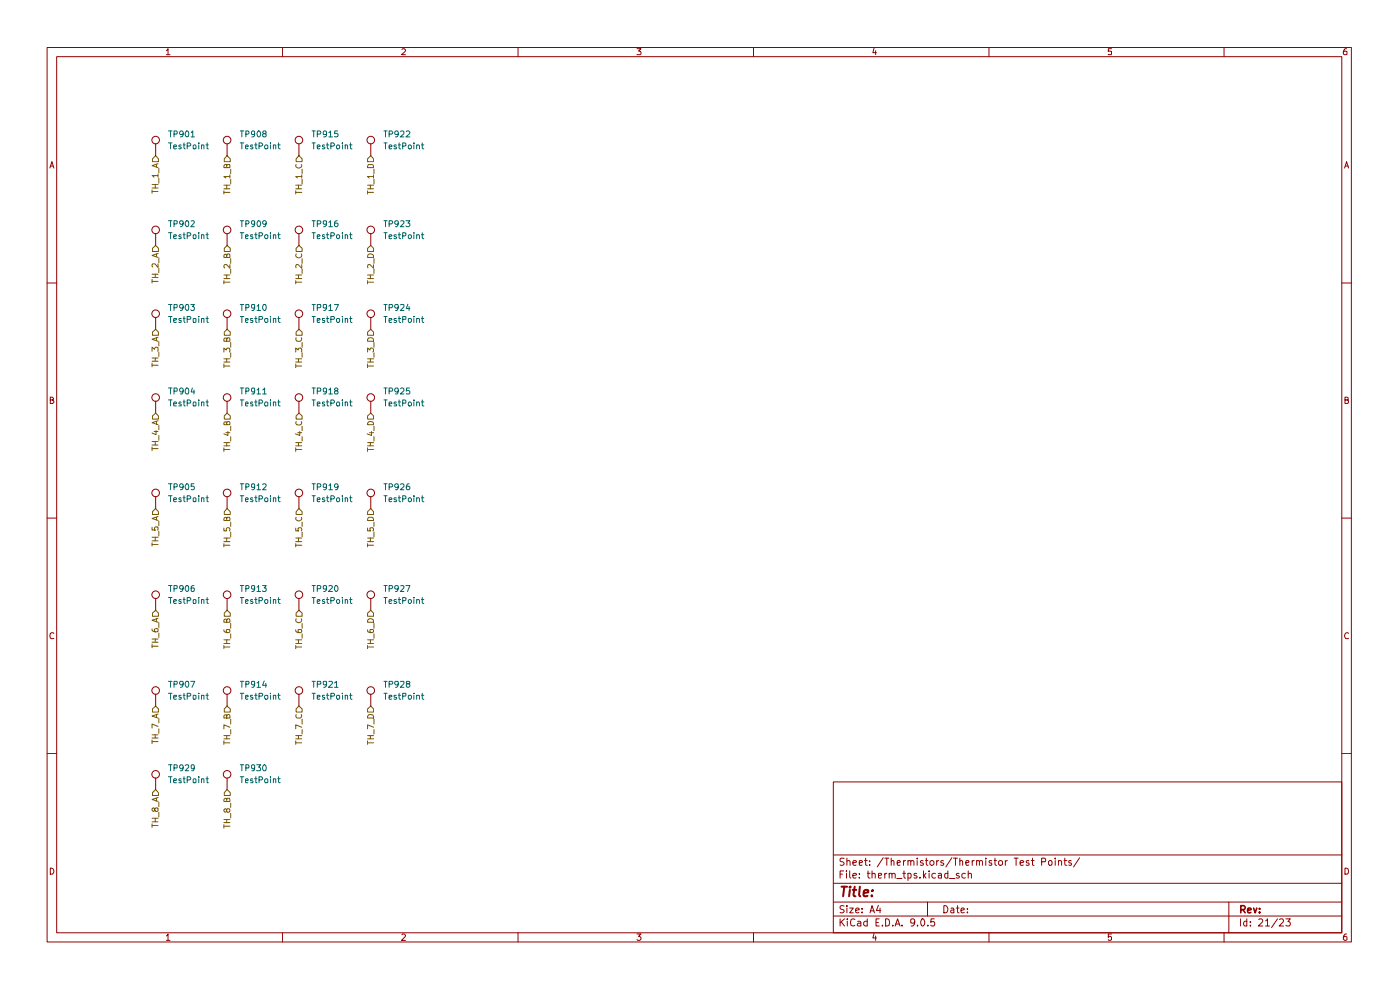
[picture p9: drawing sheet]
<svg xmlns="http://www.w3.org/2000/svg" width="297mm" height="210mm" viewBox="0 0 297 210" stroke-linecap="round" stroke-linejoin="round" font-family="sans-serif">
<g fill="none" stroke="#910000" stroke-width=".21">
<path d="M10 10.1h276.7v189.7h-276.7zM12 12h272.6v185.9h-272.6zM35.3 10.8l.3-.5v1.3M35.3 11.6h.8M59.9 10.1v1.9M85.3 10.5l.1-.2h.4l.2 .5-.8 .8h.8M109.9 10.1v1.9M135.1 10.3h.9l-.5 .5 .4 .1 .1 .5-.2 .2-.7-.1M159.9 10.1v1.9M185.4 10.2l-.2 1h.7M185.8 10.8v.8M209.8 10.1v1.9"/>
<path d="M235.8 10.3h-.7v.6h.7v.6h-.7M259.7 10.1v1.9M285.7 10.3l-.5 .1-.1 .3-.1 .7 .2 .2 .5-.1v-.6l-.5-.1-.2 .3M10.6 35.6l.4-1.3 .4 1.3M10.7 35.2h.6M285.2 35.6l.5-1.3 .4 1.3M285.4 35.2h.6M10 60h2M284.6 60h2.1M10.7 84.8h.5l.1-.3-.2-.3h-.4v1.4h.5l.2-.3v-.2l-.3-.3M285.3 84.8h.6l.1-.4-.7-.2v1.4h.5l.2-.1 .1-.4-.4-.3M10 109.9h2"/>
<path d="M284.6 109.9h2.1M11.4 134.4l-.2-.2-.5 .2-.1 .4 .2 .7 .6-.1M286.1 134.4a.58 .58 0 0 0-.8 .1 .58 .58 0 0 0 .1 .8l.1 .2 .6-.1M10 159.9h2M284.6 159.9h2.1M176.8 165.9h107.8v32h-107.8zM10.7 184.1a.71 .71 0 0 1 .7 .5 .71 .71 0 0 1-.2 .8h-.5zM35.3 198.5l.3-.4v1.4M35.3 199.5h.8M59.9 197.9v1.9M85.3 198.3l.1-.2h.4l.2 .4-.8 1h.8M109.9 197.9v1.9"/>
<path d="M135.1 198.1h.9l-.5 .5h.2l.3 .3v.3l-.3 .3h-.4l-.2-.2M159.9 197.9v1.9M176.8 194.3h107.8M176.8 191.3h107.8M176.8 187.4h107.8M176.8 181.4h107.8M178.2 194.9v1.5M178.2 185.4h.5M178.5 195.6l.7 .8M179 184.7h-.8v1.6M179.1 192.2a.64 .64 0 0 0-.9 .1v.4l.7 .3 .2 .4a.6 .6 0 0 1-.9 .1M179.1 182.1a.64 .64 0 0 0-.9 .1v.4l.7 .3 .2 .4a.6 .6 0 0 1-.9 .2"/>
<path d="M179.2 194.9l-1 .8M179.6 184.7v.2M179.6 185.3v1M179.7 192.1v.2M179.7 182.7v-.1a.36 .36 0 0 1 .6 .2v.8M179.7 182v1.6M179.7 192.6v1M179.7 194.9v.2M179.7 195.4v1M180.3 192.6h.7l-.7 1h.7M180.3 184.7v1.3l.2 .3M180.9 185.8l.8-.2-.1-.3h-.4l-.3 .1 .1 .8h.6"/>
<path d="M180.9 183l.8-.1-.1-.3-.4-.1-.3 .3 .1 .7h.6M181.4 195.1a.59 .59 0 0 0-.8-.1 .59 .59 0 0 0-.2 .7l.1 .6 .4 .1 .5-.1M181.5 193.1l.8-.1-.1-.3-.4-.1-.3 .3v.6l.3 .1 .4-.1M181.9 195.5h.6l.1 .9M182.3 186.1v.2M182.3 185.3v.1M182.3 183l.7-.1-.2-.4-.5 .1v.9h.6M182.6 195.7l-.5 .1-.2 .3 .2 .3 .5-.1M182.9 193.5v.1M182.9 192.7v.2M183.4 182.5h.6M183.6 182v1.5l.4 .1"/>
<path d="M184 195.5h-.6l-.2 .7a.52 .52 0 0 0 .8 .1M184 194.9v1.5M184 185.3h.6M184.1 184.7v1.3l.5 .3M184.5 183.4v.2M184.5 182.6v.2M184.6 193.6l.4-1.5 .5 1.5M184.7 193.2h.7M185 185.4l.3-.1 .4 .1v.9M185 184.7v1.6M185.4 198l-.2 1h.7M185.8 198.5v1"/>
<path d="M185.8 195.7h.6M186.4 192l-.5 1.1h1M186.4 185.8l.6-.2-.1-.3h-.5v.9h.5M186.5 194.9h-.7v1.5h.7M186.7 192.6v1M187.2 196.3v.1M187.4 181.9l-1.3 2M187.7 185.3v1M187.7 182h.9M187.9 194.9h.3a.89 .89 0 0 1 .3 1.4l-.6 .1zM188.1 185.3l-.4 .2M188.1 182v1.6"/>
<path d="M188.6 185.4l.2-.1 .4 .1v.9M188.6 185.3v1M189.1 182.7l.1-.2 .4 .1 .1 1M189.1 182v1.6M189.2 185.4l.3-.1 .4 .1v.9M189.4 196.3v.1M189.9 196.4l.5-1.5 .5 1.5M190 196h.8M190.2 186.4h1.1M190.3 183l.7-.1-.2-.4-.4 .1-.1 .7 .2 .3 .4-.1M191.3 196.3v.1M191.5 185.3h.6"/>
<path d="M191.7 182.5v1.1M191.8 184.7v1.3l.3 .3M192.1 182.5l-.4 .3M192.6 185.3h.4l.3 .2-.1 .7h-.6M192.6 182.7l.2-.2 .4 .1v1M192.6 182.5v1.1M192.6 185.3v1.5M193.2 182.8a.35 .35 0 0 1 .3-.3 .35 .35 0 0 1 .4 .3v.8M194.1 195.6l-.4 .2-.5-.1 .1-.7 .4-.1 .3 .2a.92 .92 0 0 1-.7 1.3M194.5 185.3h-.4l-.2 .1 .1 .3 .6 .2-.1 .3h-.6M194.6 182v.2M194.6 182.5v1.1"/>
<path d="M194.6 196.3v.1M195.2 186.1v.2M195.5 195l.2-.1a.82 .82 0 0 1 .5 .8 .82 .82 0 0 1-.5 .7 1.1 1.1 0 0 1-.2-1.4zM195.8 182.6a.36 .36 0 0 0-.6 .2l.7 .5-.2 .3-.5-.1M195.9 184.7v1.6M196 185.7l.4 .6M196.3 182.5h.5M196.4 185.3l-.5 .5M196.5 182v1.3l.3 .3M196.8 191.3v3M196.8 196.3v.1M197.1 184.7v.2"/>
<path d="M197.1 185.3v1M197.3 182.8a.47 .47 0 0 1 .4-.3 .47 .47 0 0 1 .4 .3v.5a.47 .47 0 0 1-.4 .3 .47 .47 0 0 1-.4-.3zM198.2 194.9h-.7l-.1 .8 .3-.2 .5 .1v.7l-.5 .1-.3-.1M198.5 185.3a.52 .52 0 0 0-.8 .2l.2 .7h.6M198.7 182.5v1.1M199.1 185.3h.5l.1 .1v.9M199.1 182.5l-.4 .3M199.7 185.6l-.6 .2v.4h.6M200.2 182.6a.36 .36 0 0 0-.6 .2l.6 .5-.2 .3-.4-.1M200.2 192.1a.77 .77 0 0 1 .9 .8 .77 .77 0 0 1-.9 .7zM201.1 185.3h-.4l-.3 .2 .1 .7h.6M201.1 184.7v1.6"/>
<path d="M201.4 186.4h1.2M201.8 192.7h.5l.1 .9M201.9 181.9l-1.2 2M202.3 182h.8M202.4 193h-.6l-.1 .3 .1 .3 .6-.1M202.7 182v1.6M202.9 192.6h.6M203.1 192.1v1.4l.4 .1M203.5 185.3h-.4l-.2 .1v.3l.6 .2v.3h-.6M203.6 182.7l.2-.2 .3 .1 .1 1M203.6 182v1.6M203.9 193.1l.7-.1v-.3l-.6-.1-.1 .3v.6l.1 .1 .6-.1"/>
<path d="M204.8 185.3a.52 .52 0 0 0-.8 .2l.2 .7h.6M204.9 183l.7-.1-.2-.4-.4 .1-.1 .7 .2 .3 .4-.1M205.2 193.5v.1M205.2 192.7v.2M205.4 185.4l.3-.1 .4 .1v.9M205.4 184.7v1.6M206.2 182.5v1.1M206.7 182.5l-.5 .3M207.2 182.7l.1-.2 .4 .1 .1 1M207.2 182.5v1.1M207.8 182.8a.35 .35 0 0 1 .3-.3 .35 .35 0 0 1 .3 .3v.8M209.1 182v.2"/>
<path d="M209.1 182.5v1.1M209.8 197.9v1.9M210.4 182.6l-.4-.1-.2 .3 .2 .2 .4 .1v.4h-.6M210.9 182.5h.5M211.1 182v1.3l.3 .3M211.8 182.8a.47 .47 0 0 1 .5-.3 .47 .47 0 0 1 .4 .3v.5a.47 .47 0 0 1-.4 .3 .47 .47 0 0 1-.5-.3zM213.3 182.5v1.1M213.7 182.5l-.4 .3M215.1 182h.9M215.6 182v1.6M216.4 183l.8-.1-.1-.3-.4-.1-.3 .3 .1 .7h.6M218.3 182.6l-.4-.1-.2 .3 .6 .3v.4h-.6"/>
<path d="M218.8 182.5h.6M219 182v1.5l.4 .1M221 182.8h.7v-.7l-.7-.1v1.6M222.4 182.8l.3-.3 .4 .1v.9l-.4 .1-.3-.3zM223.9 182v.2M223.9 182.5v1.1M224.5 182.7l.1-.1a.36 .36 0 0 1 .6 .2v.8M224.5 182.5v1.1M225.7 182.5h.6M225.9 182v1.3l.4 .3M227.2 182.6h-.5v.4h.5l.1 .3-.1 .3-.5-.1M229 181.9l-1.2 2"/>
<path d="M235.8 198.1h-.7v.7l.2-.2 .5 .2-.1 .6-.4 .1-.2-.2M259.7 197.9v1.9M260.7 191.3v6.6M263.1 194.9v1.5M264.5 195.5l-.4-.1-.3 .3v.5l.3 .2 .4-.1M264.5 194.9v1.5M265.3 196.3v.1M265.3 195.5v.2M267 195.1l.2-.2h.3l.4 .4-.9 1.1h.9M268.5 195.3l.4-.4v1.5M268.5 196.4h.8M271 194.9l-1.3 1.9"/>
<path d="M271.4 195.1l.6-.2 .3 .4-.9 1.1h.9M272.8 194.9h.9l-.5 .6h.3l.2 .2v.5l-.2 .2-.7-.1M285.3 184.1l.7 .2 .1 .6-.3 .5h-.5zM285.7 198.1l-.5 .1-.1 .3-.1 .7 .2 .3 .5-.2v-.6l-.5-.1-.2 .3"/>
</g>
<path d="M263.2 193l.8-.1 .2-.3-.1-.3-.3-.2h-.6v1.5M263.7 193l.5 .6M264.7 193.1l.7-.1-.1-.3-.4-.1-.2 .3 .1 .6h.5M265.9 192.6l.4 1 .3-1M267.2 193.5v.1M267.2 192.7v.2" fill="none" stroke="#910000" stroke-width=".34"/>
<path d="M178.5 188.1h1.2M179.1 188.1l-.2 2M180.3 188.8l-.2 1.3M180.4 188.1l-.2 .1h.3l-.1-.1-.1 .2M180.9 188.8h.8M181.3 188.1l-.2 1.7v.2l.4 .1M182.4 188.1l-.2 1.7 .3 .3M183.3 189.4l.9-.1v-.5a.67 .67 0 0 0-.9 .2v1h.7M185 189.9v.2M185.1 188.8l.1 .1h-.2l.1-.1-.1 .2" fill="none" stroke="#910000" stroke-width=".42"/>
<path d="M62.8 70.4l.6-.6 .7 .6v.7h-1.3z" fill="#fff"/>
<path d="M62.7 74.7v-.9l.5 .5 .1-.4h.6v.8M62.7 77.2v.8M62.7 77.6h1.3M62.7 76.8h1.3M62.7 76.1h1.3M62.8 71.6l-.1 .4 .4 .4 .7-.1 .2-.3-.1-.4M63.3 76.1v.7M63.4 69.8l.7 .6v.7h-1.3v-.7zM64.1 72.6v1.1M64.1 74.8v1" fill="none" stroke="#765500" stroke-width=".21"/>
<path d="M78 70.4l.7-.6 .5 .6v.7h-1.2z" fill="#fff"/>
<path d="M78 70.4l.7-.6 .5 .6v.7h-1.2zM78 74.7v-.9l.5 .5 .2-.5h.3l.2 .3v.4l-.1 .2M78 77.2v.8M78 77.6h1.2M78 76.8h1.2M78 76.1h1.2M78.1 71.7h1l.1 .7h-1.2zM78.6 76.1v.7M79.3 72.6v1.1M79.3 74.8v1" fill="none" stroke="#765500" stroke-width=".21"/>
<path d="M63.4 87.6l.7 .6v.7h-1.3v-.7z" fill="#fff"/>
<path d="M62.7 95v.8M62.7 95.3h1.3M62.7 94.6h1.3M62.7 93.9h1.3M62.8 89.4l-.1 .3a.65 .65 0 0 0 .7 .5 .65 .65 0 0 0 .6-.5l-.1-.3M63.2 91.8h.8M63.3 93.9v.7M63.4 87.6l.7 .6v.7h-1.3v-.7zM63.6 91.5v.9l-.9-.4M64.1 90.4v1M64.1 92.6v1" fill="none" stroke="#765500" stroke-width=".21"/>
<g fill="none" stroke="#910000" stroke-width=".21">
<path d="M63.4 67.3v2.5M78.7 67.3v2.5M78.7 85.1v2.5"/>
<circle cx="63.4" cy="66.5" r=".8"/>
<circle cx="78.7" cy="66.5" r=".8"/>
<circle cx="78.7" cy="84.3" r=".8"/>
</g>
<path d="M78 88.2l.7-.6 .5 .6v.7h-1.2z" fill="#fff"/>
<path d="M78 88.2l.7-.6 .5 .6v.7h-1.2zM78 95v.8M78 95.3h1.2M78 94.6h1.2M78 93.9h1.2M78.1 89.5h1l.1 .6h-1.2zM78.4 91.8h.8M78.6 93.9v.7M78.8 91.5v.9l-.9-.4M79.3 90.4v1M79.3 92.6v1" fill="none" stroke="#765500" stroke-width=".21"/>
<g fill="none" stroke="#910000" stroke-width=".21">
<path d="M63.4 85.1v2.5"/>
<circle cx="63.4" cy="84.3" r=".8"/>
</g>
<path d="M47.6 52.7l.6-.6 .7 .6v.6h-1.3z" fill="#fff"/>
<path d="M47.5 59.5v.7M47.5 59.9h1.3M47.5 59.1h1.3M47.5 58.3h1.3M48.1 54.2l.2-.4 .5 .3v.5h-1.3l.1-.6h.5v.6M48.1 58.3v.8M48.2 52.1l.7 .6v.6h-1.3v-.6zM48.8 56.1v.8l-.7-.8-.5 .1-.1 .4 .2 .2M48.9 54.9v1M48.9 57.1v.9" fill="none" stroke="#765500" stroke-width=".21"/>
<path d="M48.2 33l.7 .7v.6h-1.3v-.6z" fill="#fff"/>
<path d="M47.5 39.3h1.3M48.1 35.1l.2-.2h.4l.1 .2v.5h-1.3v-.5l.3-.2 .3 .2v.5M48.1 39.3v.7M48.2 33l.7 .7v.6h-1.3v-.6zM48.8 37.4h-1.3l.4 .4M48.8 37.1v.7M48.9 35.9v.9M48.9 38v1M47.5 40.5v.6M47.5 40.8h1.3M47.5 40h1.3" fill="none" stroke="#765500" stroke-width=".21"/>
<path d="M32.3 52.7l.7-.6 .6 .6v.6h-1.3z" fill="#fff"/>
<path d="M32.3 59.3v.7M32.3 59.7h1.2M32.3 58.8h1.2M32.3 58.2h1.2M32.3 52.7l.7-.6 .6 .6v.6h-1.3zM32.9 58.2v.6M33.2 53.8v.6M33.5 56v.7l-.6-.7h-.5l-.1 .1v.4l.1 .1M33.5 53.8l-1.2 .4 1.2 .4M33.7 54.7v1M33.7 56.9v.9" fill="none" stroke="#765500" stroke-width=".21"/>
<path d="M32.3 33.7l.7-.7 .6 .7v.6h-1.3z" fill="#fff"/>
<path d="M32.3 39.9h1.2M32.3 39.1h1.2M32.9 39.1v.8M33 33l.6 .7v.6h-1.3v-.6zM33.2 34.9v.6M33.5 37.3h-1.2l.4 .3M33.5 34.7l-1.2 .4 1.2 .5M33.5 36.9v.7M33.7 35.7v1M33.7 37.8v1.1M32.3 40.3v.7M32.3 40.6h1.2" fill="none" stroke="#765500" stroke-width=".21"/>
<g fill="none" stroke="#910000" stroke-width=".21">
<path d="M33 30.5v2.5M48.2 30.5v2.5M33 49.5v2.6M48.2 49.5v2.6"/>
<circle cx="33" cy="29.7" r=".8"/>
<circle cx="48.2" cy="29.7" r=".8"/>
<circle cx="33" cy="48.8" r=".8"/>
<circle cx="48.2" cy="48.8" r=".8"/>
</g>
<path d="M32.3 70.4l.7-.6 .6 .6v.7h-1.3z" fill="#fff"/>
<path d="M32.3 74.5v-.8l.5 .4 .2-.4h.4l.1 .1-.1 .7M32.3 77v.8M32.3 77.5h1.2M32.3 76.6h1.2M32.3 75.9h1.2M32.3 70.4l.7-.6 .6 .6v.7h-1.3zM32.9 75.9v.7M33.2 71.6v.6M33.5 71.5l-1.2 .5 1.2 .4M33.7 72.5v.9M33.7 74.7v.9" fill="none" stroke="#765500" stroke-width=".21"/>
<g fill="none" stroke="#910000" stroke-width=".21">
<path d="M48.2 85.1v2.5"/>
<circle cx="48.2" cy="84.3" r=".8"/>
</g>
<path d="M47.6 70.4l.6-.6 .7 .6v.7h-1.3z" fill="#fff"/>
<path d="M47.5 74.7v-.9l.5 .5 .1-.4h.6v.8M47.5 77.2v.8M47.5 77.6h1.3M47.5 76.8h1.3M47.5 76.1h1.3M47.6 70.4l.6-.6 .7 .6v.7h-1.3zM48.1 72l.2-.4 .5 .3v.5h-1.3l.2-.7 .4 .1v.6M48.1 76.1v.7M48.9 72.6v1.1M48.9 74.8v1" fill="none" stroke="#765500" stroke-width=".21"/>
<g fill="none" stroke="#910000" stroke-width=".21">
<path d="M33 67.3v2.5M33 85.1v2.5"/>
<circle cx="33" cy="66.5" r=".8"/>
<circle cx="33" cy="84.3" r=".8"/>
</g>
<path d="M32.3 88.2l.7-.6 .6 .6v.7h-1.3z" fill="#fff"/>
<path d="M32.3 94.8v.8M32.3 95.2h1.2M32.3 94.4h1.2M32.3 93.6h1.2M32.3 88.2l.7-.6 .6 .6v.7h-1.3zM32.7 91.5h.8M32.9 93.6v.8M33.1 91.4v.8l-.8-.3M33.2 89.4v.6M33.5 89.2l-1.2 .5 1.2 .4M33.7 90.3v.9M33.7 92.4v1" fill="none" stroke="#765500" stroke-width=".21"/>
<path d="M48.2 87.6l.7 .6v.7h-1.3v-.7z" fill="#fff"/>
<path d="M47.5 95v.8M47.5 95.3h1.3M47.5 94.6h1.3M47.5 93.9h1.3M47.6 88.2l.6-.6 .7 .6v.7h-1.3zM47.9 91.8h.9M48.1 89.7l.2-.3 .5 .3v.4h-1.3v-.4l.2-.2 .4 .1v.5M48.1 93.9v.7M48.3 91.5v.9l-.8-.4M48.9 90.4v1M48.9 92.6v1" fill="none" stroke="#765500" stroke-width=".21"/>
<g fill="none" stroke="#910000" stroke-width=".21">
<path d="M48.2 67.3v2.5"/>
<circle cx="48.2" cy="66.5" r=".8"/>
</g>
<path d="M62.8 52.7l.6-.6 .7 .6v.6h-1.3z" fill="#fff"/>
<path d="M62.7 59.5v.7M62.7 59.9h1.3M62.7 59.1h1.3M62.7 58.3h1.3M62.8 53.8l-.1 .3a.64 .64 0 0 0 .7 .6 .64 .64 0 0 0 .6-.6l-.1-.3M63.3 58.3v.8M63.4 52.1l.7 .6v.6h-1.3v-.6zM64 56.1v.8l-.8-.8h-.4v.7M64.1 54.9v1M64.1 57.1v.9" fill="none" stroke="#765500" stroke-width=".21"/>
<path d="M63.4 33l.7 .7v.6h-1.3v-.6z" fill="#fff"/>
<path d="M62.7 39.3h1.3M62.8 34.9l-.1 .2a.64 .64 0 0 0 .7 .6 .64 .64 0 0 0 .6-.6l-.1-.2M63.3 39.3v.7M63.4 33l.7 .7v.6h-1.3v-.6zM64 37.4h-1.3l.4 .4M64 37.1v.7M64.1 35.9v.9M64.1 38v1M62.7 40.5v.6M62.7 40.8h1.3M62.7 40h1.3" fill="none" stroke="#765500" stroke-width=".21"/>
<path d="M78 52.7l.7-.6 .5 .6v.6h-1.2z" fill="#fff"/>
<path d="M78 52.7l.7-.6 .5 .6v.6h-1.2zM78 59.5v.7M78 59.9h1.2M78 59.1h1.2M78 58.3h1.2M78.1 54.1a.67 .67 0 0 1 .7-.2 .67 .67 0 0 1 .4 .7h-1.2zM78.6 58.3v.8M79.2 56.1v.8l-.7-.8h-.4v.7M79.3 54.9v1M79.3 57.1v.9" fill="none" stroke="#765500" stroke-width=".21"/>
<path d="M78 33.7l.7-.7 .5 .7v.6h-1.2z" fill="#fff"/>
<path d="M78 33.7l.7-.7 .5 .7v.6h-1.2zM78 39.3h1.2M78.1 35.1l.1-.2h.7a.52 .52 0 0 1 .3 .7h-1.2zM78.6 39.3v.7M79.2 37.4h-1.2l.3 .4M79.2 37.1v.7M79.3 35.9v.9M79.3 38v1M78 40.5v.6M78 40.8h1.2M78 40h1.2" fill="none" stroke="#765500" stroke-width=".21"/>
<g fill="none" stroke="#910000" stroke-width=".21">
<path d="M63.4 30.5v2.5M78.7 30.5v2.5M63.4 49.5v2.6M78.7 49.5v2.6"/>
<circle cx="63.4" cy="29.7" r=".8"/>
<circle cx="78.7" cy="29.7" r=".8"/>
<circle cx="63.4" cy="48.8" r=".8"/>
<circle cx="78.7" cy="48.8" r=".8"/>
</g>
<path d="M78 150.4l.7-.6 .5 .6v.6h-1.2z" fill="#fff"/>
<path d="M78 150.4l.7-.6 .5 .6v.6h-1.2zM78 157.1v.8M78 157.6h1.2M78 156.7h1.2M78 156h1.2M78.1 151.6h1l.1 .7h-1.2zM78.6 156v.7M79.2 154.3l-1.2-.5v.8M79.3 152.6v1M79.3 154.8v.9" fill="none" stroke="#765500" stroke-width=".21"/>
<path d="M63.4 149.8l.7 .6v.6h-1.3v-.6z" fill="#fff"/>
<path d="M62.7 157.1v.8M62.7 157.6h1.3M62.7 156.7h1.3M62.7 156h1.3M62.8 151.6l-.1 .3 .4 .4 .7-.1 .2-.3-.1-.3M63.3 156v.7M63.4 149.8l.7 .6v.6h-1.3v-.6zM64 154.3l-1.3-.5v.8M64.1 152.6v1M64.1 154.8v.9" fill="none" stroke="#765500" stroke-width=".21"/>
<path d="M48.2 149.8l.7 .6v.6h-1.3v-.6z" fill="#fff"/>
<path d="M47.5 157.1v.8M47.5 157.6h1.3M47.5 156.7h1.3M47.5 156h1.3M48.1 151.9l.2-.3 .5 .2v.5h-1.3l.2-.7 .4 .1v.6M48.1 156v.7M48.2 149.8l.7 .6v.6h-1.3v-.6zM48.8 154.3l-1.3-.5v.8M48.9 152.6v1M48.9 154.8v.9" fill="none" stroke="#765500" stroke-width=".21"/>
<g fill="none" stroke="#910000" stroke-width=".21">
<path d="M48.2 147.2v2.6M48.2 165v2.5"/>
<circle cx="48.2" cy="146.5" r=".8"/>
<circle cx="48.2" cy="164.3" r=".8"/>
</g>
<path d="M47.6 130l.6-.5 .7 .5v.7h-1.3z" fill="#fff"/>
<path d="M47.5 133.6a.72 .72 0 0 0 .5 .6 .72 .72 0 0 0 .8-.3l-.1-.4h-.6l-.1 .4 .3 .3M47.5 136.9v.7M47.5 137.2h1.3M47.5 136.5h1.3M47.5 135.7h1.3M48.1 131.6l.2-.4 .5 .3v.5h-1.3l.1-.6h.5v.6M48.1 135.7v.8M48.2 129.5l.7 .5v.7h-1.3v-.7zM48.9 132.2v1.1M48.9 134.5v.9" fill="none" stroke="#765500" stroke-width=".21"/>
<path d="M32.3 108.5l.7-.6 .6 .6v.6h-1.3z" fill="#fff"/>
<path d="M32.3 111.8v.6h.6l-.1-.4 .2-.2h.5l-.1 .6M32.3 115.1v.7M32.3 115.5h1.2M32.3 114.7h1.2M32.3 114h1.2M32.3 108.5l.7-.6 .6 .6v.6h-1.3zM32.9 114v.7M33.2 109.7v.6M33.5 109.6l-1.2 .4 1.2 .4M33.7 110.6v.9M33.7 112.7v1" fill="none" stroke="#765500" stroke-width=".21"/>
<path d="M32.3 130l.7-.5 .6 .5v.7h-1.3z" fill="#fff"/>
<path d="M32.3 133.4a.58 .58 0 0 0 .6 .6l.6-.1-.1-.6h-.5l-.1 .2 .1 .4 .1 .1M32.3 136.7v.7M32.3 137.1h1.2M32.3 136.2h1.2M32.3 135.6h1.2M32.3 130l.7-.5 .6 .5v.7h-1.3zM32.9 135.6v.6M33.2 131.2v.6M33.5 131.1l-1.2 .5 1.2 .4M33.7 132.1v1M33.7 134.3v.9" fill="none" stroke="#765500" stroke-width=".21"/>
<path d="M48.2 107.9l.7 .6v.6h-1.3v-.6z" fill="#fff"/>
<path d="M47.5 112v.6h.6v-.6l.4-.1 .3 .3-.1 .4M47.5 115.3v.7M47.5 115.7h1.3M47.5 114.9h1.3M47.5 114.1h1.3M48.1 110l.2-.3h.4l.1 .2v.5h-1.3v-.4l.3-.3 .3 .2v.5M48.1 114.1v.8M48.2 107.9l.7 .6v.6h-1.3v-.6zM48.9 110.7v1M48.9 112.9v1" fill="none" stroke="#765500" stroke-width=".21"/>
<g fill="none" stroke="#910000" stroke-width=".21">
<path d="M33 105.3v2.6M33 126.9v2.6M48.2 126.9v2.6"/>
<circle cx="33" cy="104.6" r=".8"/>
<circle cx="33" cy="126.2" r=".8"/>
<circle cx="48.2" cy="126.2" r=".8"/>
</g>
<path d="M62.8 130l.6-.5 .7 .5v.7h-1.3z" fill="#fff"/>
<path d="M62.7 133.6l.1 .4 1 .2 .2-.3-.1-.4-.7 .1v.5l.3 .1M62.7 136.9v.7M62.7 137.2h1.3M62.7 136.5h1.3M62.7 135.7h1.3M62.8 131.2l-.1 .3a.64 .64 0 0 0 .7 .6 .64 .64 0 0 0 .6-.6l-.1-.3M63.3 135.7v.8M63.4 129.5l.7 .5v.7h-1.3v-.7zM64.1 132.2v1.1M64.1 134.5v.9" fill="none" stroke="#765500" stroke-width=".21"/>
<path d="M78 130l.7-.5 .5 .5v.7h-1.2z" fill="#fff"/>
<path d="M78 130l.7-.5 .5 .5v.7h-1.2zM78 133.6l.1 .4 .9 .2 .2-.3-.1-.4-.6 .1v.5l.2 .1M78 136.9v.7M78 137.2h1.2M78 136.5h1.2M78 135.7h1.2M78.1 131.5a.67 .67 0 0 1 .7-.2 .67 .67 0 0 1 .4 .7h-1.2zM78.6 135.7v.8M79.3 132.2v1.1M79.3 134.5v.9" fill="none" stroke="#765500" stroke-width=".21"/>
<g fill="none" stroke="#910000" stroke-width=".21">
<path d="M63.4 126.9v2.6M78.7 126.9v2.6M63.4 147.2v2.6M78.7 147.2v2.6"/>
<circle cx="63.4" cy="126.2" r=".8"/>
<circle cx="78.7" cy="126.2" r=".8"/>
<circle cx="63.4" cy="146.5" r=".8"/>
<circle cx="78.7" cy="146.5" r=".8"/>
</g>
<path d="M33 167.5l.6 .6v.6h-1.3v-.6z" fill="#fff"/>
<path d="M32.3 174.8v.7M32.3 175.1h1.2M32.3 174.3h1.2M32.3 173.6h1.2M32.9 171.6l.2-.2h.4v.6l-.1 .1-.5-.1-.1-.6h-.5v.5l.2 .2 .4-.2M32.9 173.6v.7M33 167.5l.6 .6v.6h-1.3v-.6zM33.2 169.3v.6M33.5 169.2l-1.2 .4 1.2 .4M33.7 170.2v.9M33.7 172.3v1" fill="none" stroke="#765500" stroke-width=".21"/>
<path d="M32.3 150.4l.7-.6 .6 .6v.6h-1.3z" fill="#fff"/>
<path d="M32.3 157v.7M32.3 157.3h1.2M32.3 156.5h1.2M32.3 155.9h1.2M32.3 150.4l.7-.6 .6 .6v.6h-1.3zM32.9 155.9v.6M33.2 151.6v.5M33.5 154.1l-1.2-.5v.8M33.5 151.5l-1.2 .4 1.2 .4M33.7 152.4v.9M33.7 154.6v.9" fill="none" stroke="#765500" stroke-width=".21"/>
<path d="M48.2 167.5l.7 .6v.6h-1.3v-.6z" fill="#fff"/>
<path d="M47.5 174.9v.8M47.5 175.3h1.3M47.5 174.5h1.3M47.5 173.8h1.3M48.1 171.8l.2-.3h.2l.3 .3-.1 .4-.2 .1-.4-.2v-.3l-.3-.3-.3 .3v.2l.3 .3 .3-.3M48.1 169.6l.2-.3h.4l.1 .3v.4h-1.3v-.4l.3-.3 .3 .2v.5M48.1 173.8v.7M48.2 167.5l.7 .6v.6h-1.3v-.6zM48.9 170.3v1M48.9 172.6v.9" fill="none" stroke="#765500" stroke-width=".21"/>
<g fill="none" stroke="#910000" stroke-width=".21">
<path d="M48.2 105.3v2.6M63.4 105.3v2.6M33 147.2v2.6M33 165v2.5"/>
<circle cx="48.2" cy="104.6" r=".8"/>
<circle cx="63.4" cy="104.6" r=".8"/>
<circle cx="33" cy="146.5" r=".8"/>
<circle cx="33" cy="164.3" r=".8"/>
</g>
<path d="M63.4 107.9l.7 .6v.6h-1.3v-.6z" fill="#fff"/>
<path d="M62.7 112v.6h.6l-.1-.6 .6-.1 .2 .3-.1 .4M62.7 115.3v.7M62.7 115.7h1.3M62.7 114.9h1.3M62.7 114.1h1.3M62.8 109.7l-.1 .2a.64 .64 0 0 0 .7 .6 .64 .64 0 0 0 .6-.6l-.1-.2M63.3 114.1v.8M63.4 107.9l.7 .6v.6h-1.3v-.6zM64.1 110.7v1M64.1 112.9v1" fill="none" stroke="#765500" stroke-width=".21"/>
<path d="M78 108.5l.7-.6 .5 .6v.6h-1.2z" fill="#fff"/>
<path d="M78 108.5l.7-.6 .5 .6v.6h-1.2zM78 112v.6h.6l-.1-.6 .2-.1 .5 .1v.4l-.1 .2M78 115.3v.7M78 115.7h1.2M78 114.9h1.2M78 114.1h1.2M78.1 109.9l.1-.2h.7a.52 .52 0 0 1 .3 .7h-1.2zM78.6 114.1v.8M79.3 110.7v1M79.3 112.9v1" fill="none" stroke="#765500" stroke-width=".21"/>
<g fill="none" stroke="#910000" stroke-width=".21">
<path d="M78.7 105.3v2.6"/>
<circle cx="78.7" cy="104.6" r=".8"/>
</g>
<g fill="none" stroke="#006665" stroke-width=".21">
<path d="M35.7 30.3h.8M35.7 27.8h.8M36.2 27.8v1.2M36.2 30.3v1.3M36.8 31.2l.6-.1v-.3l-.4-.1-.2 .2v.5l.2 .2 .4-.1M36.9 28.4h.7v-.5l-.2-.1h-.5v1.2M38.4 30.8l-.3-.1-.2 .2 .2 .3h.3v.3h-.5M38.9 28.4l-.2 .1h-.4l-.2-.1v-.4l.3-.2h.2a.92 .92 0 0 1 .1 1.2h-.4M38.9 30.7h.4M39 30.3v1.1l.3 .2M39.6 27.8a.71 .71 0 0 1 .5 .6 .71 .71 0 0 1-.4 .6 .69 .69 0 0 1-.5-.6 .69 .69 0 0 1 .4-.6zM39.7 31l.7-.1 .1-.3-.3-.3h-.5v1.3"/>
<path d="M40.6 28.1l.3-.3v1.2M40.6 29h.6M41 30.9l.4-.2 .2 .2v.6h-.6zM42.2 30.3v.2M42.2 30.7v.9M42.8 30.9l.1-.2 .4 .1v.8M42.8 30.7v.9M43.7 30.7h.5M43.9 30.3v1.2l.3 .1M51 30.3h.7M51 27.8h.7M51.3 27.8v1.2"/>
<path d="M51.3 30.3v1.3M52.1 31.2l.6-.1-.2-.4-.4 .2v.5l.1 .2 .4-.1M52.2 28.4h.5v-.5l-.5-.1v1.2M53.6 30.8h-.4v.3l.3 .1 .2 .2-.2 .2-.3-.1M54 28.4l-.1 .1h-.5v-.6l.4-.1 .2 .1v.9l-.6 .2M54 30.7h.5M54.3 30.3v1.2l.2 .1M54.7 27.9a.6 .6 0 0 1 .7 .5 .6 .6 0 0 1-.5 .6l-.4-.5zM54.9 31l.7-.1 .1-.3-.2-.3h-.6v1.3M56 28.4l-.3-.4 .3-.2 .4 .1v.4l-.7 .2v.3l.3 .2h.4l.1-.2-.1-.4h-.2M56.1 31l.3-.3 .3 .1 .1 .7h-.6zM57.4 30.3v.2"/>
<path d="M57.4 30.7v.9M58 30.9l.2-.2 .3 .1v.8M58 30.7v.9M58.9 30.7h.5M59.1 30.3v1.1l.3 .2M66.2 30.3h.7M66.2 27.8h.7M66.5 27.8v1.2M66.5 30.3v1.3M67.3 31.2l.6-.1-.2-.4-.4 .1v.7h.5M67.3 28.4h.7v-.5l-.7-.1v1.2M68.8 30.8h-.4v.3l.3 .1 .2 .2-.2 .2-.3-.1"/>
<path d="M69.3 28.4l-.1 .1h-.5l-.1-.6 .2-.1 .5 .1v.9l-.6 .2M69.3 30.7h.5M69.4 30.3v1.1l.4 .2M69.8 28.1l.3-.3v1.2M69.8 29h.7M70.2 31l.7-.1 .1-.3-.3-.3h-.5v1.3M71.4 31l.2-.3 .4 .1v.7h-.5zM71.6 27.8h-.6v.6h.6v.6h-.6M72.6 30.3v.2M72.6 30.7v.9M73.2 30.9l.2-.2 .3 .2v.7M73.2 30.7v.9"/>
<path d="M74.2 30.7h.5M74.3 30.3v1.1l.4 .2M81.4 30.3h.7M81.4 27.8h.7M81.8 27.8v1.2M81.8 30.3v1.3M82.5 31.2l.6-.1-.1-.4-.5 .1v.7h.6M82.5 28.4h.7l.1-.4-.2-.2h-.6v1.2M84.1 30.8l-.4-.1-.1 .3 .4 .2 .2 .2-.2 .2-.4-.1M84.5 28.4l-.1 .1h-.5l-.2-.1v-.4l.3-.2 .4 .1 .1 .1-.2 1h-.4M84.5 30.7h.5M84.7 30.3v1.1l.3 .2"/>
<path d="M85 27.9l.2-.1 .4 .1 .1 .5-.8 .6h.8M85.4 31l.7-.1v-.4l-.7-.2v1.3M86.2 27.9l.2-.1h.3l.3 .3-.1 .3-.8 .6h.9M86.7 30.8l.3-.1 .3 .3-.1 .5h-.5zM87.8 30.3v.2M87.8 30.7v.9M88.4 30.9l.2-.2 .4 .2v.7M88.4 30.7v.9M89.4 30.7h.5M89.6 30.3v1.1l.3 .2M35.7 49.4h.8M35.7 46.8h.8"/>
<path d="M36.2 46.8v1.3M36.2 49.4v1.2M36.8 50.2l.6-.2v-.1l-.4-.1-.2 .2v.5l.2 .1 .4-.1M36.9 47.5h.5l.2-.2v-.4l-.7-.1v1.3M38.4 49.9l-.3-.1-.2 .2 .2 .2 .3 .1v.2h-.5M38.9 47.3l-.1 .2a.42 .42 0 0 1-.6 0 .42 .42 0 0 1 0-.6l.4-.1a.72 .72 0 0 1 .2 .8 .72 .72 0 0 1-.5 .5M38.9 49.8h.4M39 49.4v1.1l.3 .1M39.5 46.9h.4a.75 .75 0 0 1-.3 1.2 .81 .81 0 0 1-.1-1.2zM39.7 50h.5l.3-.2-.1-.4h-.7v1.2M40.6 46.9l.4-.1 .2 .4-.7 .9h.7M41 49.9h.6v.6l-.2 .1-.4-.1z"/>
<path d="M42.2 49.4h.1M42.2 49.8v.8M42.8 49.9h.5v.7M42.8 49.8v.8M43.7 49.8h.5M43.9 49.4v1.1l.3 .1M51 49.4h.7M51 46.8h.7M51.3 46.8v1.3M51.3 49.4v1.2M52.1 50.2l.6-.2-.2-.2-.4 .2v.5l.1 .1 .4-.1M52.2 47.5l.5-.1v-.5l-.5-.1v1.3"/>
<path d="M53.6 49.9h-.4v.2l.3 .1 .2 .3-.2 .1-.3-.1M54 47.3l-.2 .3-.4-.1v-.6h.6v.9l-.2 .2-.4 .1M54 49.8h.5M54.3 49.4v1.1l.2 .1M54.7 46.9a.61 .61 0 0 1 .6 .4 .61 .61 0 0 1-.2 .7 .6 .6 0 0 1-.6-.4 .6 .6 0 0 1 .2-.7zM54.9 50h.6l.2-.2-.1-.4h-.7v1.2M56.2 49.9h.6l-.1 .6-.3 .1-.3-.2zM56.5 47.3l-.1 .2-.4 .1-.3-.3v-.2l.3-.3 .4 .1 .1 .6a.58 .58 0 0 1-.6 .6M57.4 49.4h.1M57.4 49.8v.8M58 49.9h.5v.7M58 49.8v.8"/>
<path d="M58.9 49.8h.5M59.1 49.4v1.1l.3 .1M66.2 49.4h.7M66.2 46.8h.7M66.5 46.8v1.3M66.5 49.4v1.2M67.3 50.2l.6-.2-.2-.2-.4 .1v.6h.5M67.3 47.5l.7-.1v-.5l-.7-.1v1.3M68.8 49.9h-.4v.2l.3 .1 .2 .3-.2 .1-.3-.1M69.3 47.3v.2l-.3 .1-.4-.1v-.6h.7v.9l-.4 .3h-.2M69.3 49.8h.5M69.4 49.4v1.1l.4 .1"/>
<path d="M69.8 47.2l.3-.4v1.3M69.8 48.1h.7M70.2 50h.5l.3-.2-.1-.4h-.7v1.2M71.5 49.9h.5v.6l-.4 .1-.2-.2zM71.5 46.8l-.4 .1a.92 .92 0 0 0 .1 1.2h.3l.2-.3v-.3l-.2-.2h-.4l-.1 .2M72.6 49.4h.1M72.6 49.8v.8M73.2 49.9l.4-.1 .1 .2v.6M73.2 49.8v.8M74.2 49.8h.5M74.3 49.4v1.1l.4 .1M81.4 49.4h.7"/>
<path d="M81.4 46.8h.7M81.8 46.8v1.3M81.8 49.4v1.2M82.5 50.2l.6-.2-.1-.2-.5 .1v.6h.6M82.5 47.5h.6l.2-.3-.1-.3-.7-.1v1.3M84.1 49.9l-.4-.1-.1 .2 .4 .2 .2 .3-.2 .1-.4-.1M84.5 47.3l-.1 .2-.4 .1-.2-.1-.1-.4 .3-.3 .4 .1 .1 .6a.58 .58 0 0 1-.6 .6M84.5 49.8h.5M84.7 49.4v1.1l.3 .1M85 46.9h.7v.4l-.8 .8h.8M85.4 50h.6l.1-.6h-.7v1.2M86.1 46.8h.9l-.5 .5 .5 .2v.3l-.3 .3h-.4l-.2-.2"/>
<path d="M86.7 49.9l.3-.1 .3 .2v.4l-.3 .2-.4-.2zM87.8 49.4h.1M87.8 49.8v.8M88.4 49.9l.4-.1 .2 .2v.6M88.4 49.8v.8M89.4 49.8h.5M89.6 49.4v1.1l.3 .1M35.7 67.1h.8M35.7 64.6h.8M36.2 64.6v1.3M36.2 67.1v1.3M36.8 68l.6-.2v-.2h-.5l-.1 .1 .1 .6h.5"/>
<path d="M36.9 65.3h.5l.2-.2v-.4l-.7-.1v1.3M38.4 67.6h-.4l-.1 .1 .2 .3h.3v.3h-.5M38.9 65.1l-.1 .2a.42 .42 0 0 1-.6-.1 .42 .42 0 0 1 .1-.6h.4a.76 .76 0 0 1-.4 1.3M38.9 67.6h.4M39 67.1v1.1l.3 .2M39.5 64.7l.4-.1a.82 .82 0 0 1-.3 1.3 .81 .81 0 0 1-.1-1.2zM39.7 67.7h.6l.2-.4-.2-.2h-.6v1.3M40.5 64.6h.7l-.4 .4 .4 .3-.1 .5-.5 .1-.1-.2M41 67.6h.6v.6l-.2 .2-.4-.2zM42.2 67.1v.1M42.2 67.6v.8M42.8 67.6h.5v.8"/>
<path d="M42.8 67.6v.8M43.7 67.6h.5M43.9 67.1v1.2l.3 .1M51 67.1h.7M51 64.6h.7M51.3 64.6v1.3M51.3 67.1v1.3M52.1 68l.6-.2-.1-.2h-.4l-.1 .1 .1 .6h.4M52.2 65.3l.5-.1v-.6h-.5v1.3M53.6 67.6h-.4v.3l.4 .1 .1 .2-.2 .2-.3-.1M54 65.1l-.2 .3-.4-.1v-.7l.6 .1v.8l-.2 .3-.4 .1M54 67.6h.5"/>
<path d="M54.3 67.1v1.2l.2 .1M54.5 64.9l.4-.3v1.3M54.5 65.9h.8M54.9 67.7h.6l.2-.4-.2-.2h-.6v1.3M55.9 64.7l.4-.1a.82 .82 0 0 1-.3 1.3 .81 .81 0 0 1-.1-1.2zM56.1 67.7l.2-.1h.4l.1 .6-.4 .2-.3-.2zM57.4 67.1v.1M57.4 67.6v.8M58 67.6h.5v.8M58 67.6v.8M58.9 67.6h.5M59.1 67.1v1.1l.3 .2"/>
<path d="M66.2 67.1h.7M66.2 64.6h.7M66.5 64.6v1.3M66.5 67.1v1.3M67.3 68l.6-.2-.1-.2h-.5v.7h.5M67.3 65.3l.7-.1v-.6h-.7v1.3M68.8 67.6h-.4v.3l.4 .1 .1 .2-.2 .2-.3-.1M69.3 65.1v.2l-.3 .1-.4-.1v-.6h.7v.8l-.4 .4h-.2M69.3 67.6h.5M69.4 67.1v1.1l.4 .2M69.8 64.9l.3-.3v1.3M69.8 65.9h.7"/>
<path d="M70.2 67.7h.6l.2-.4-.2-.2h-.6v1.3M71 64.6h.8l-.6 1.3M71.4 67.7l.1-.1h.5v.7l-.4 .1-.2-.2zM72.6 67.1v.1M72.6 67.6v.8M73.2 67.6h.5v.8M73.2 67.6v.8M74.2 67.6h.5M74.3 67.1v1.1l.4 .2M81.4 67.1h.7M81.4 64.6h.7M81.8 64.6v1.3"/>
<path d="M81.8 67.1v1.3M82.5 68l.6-.2v-.2h-.6v.7h.6M82.5 65.3h.6l.2-.3-.1-.3-.7-.1v1.3M84.1 67.6h-.4l-.1 .1 .1 .3h.4v.3h-.5M84.5 65.1l-.3 .3h-.2l-.3-.3v-.2l.2-.3h.5l.1 .7a.58 .58 0 0 1-.6 .6M84.5 67.6h.5M84.7 67.1v1.1l.3 .2M85 64.7l.6-.1 .1 .5-.8 .8h.8M85.4 67.7h.6l.1-.5-.7-.1v1.3M86.5 64.5l-.3 .9h.8M86.7 67.6h.4l.2 .1v.5l-.3 .2-.4-.2zM86.8 65v.9"/>
<path d="M87.8 67.1v.1M87.8 67.6v.8M88.4 67.6h.5l.1 .8M88.4 67.6v.8M89.4 67.6h.5M89.6 67.1v1.1l.3 .2M35.7 84.8h.8M35.7 82.3h.8M36.2 82.3v1.3M36.2 84.8v1.3M36.8 85.7l.6-.1v-.3h-.4l-.2 .2 .1 .6h.5M36.9 83h.6l.1-.5-.2-.2h-.5v1.3"/>
<path d="M38.4 85.3h-.3l-.2 .2 .1 .2 .4 .1v.3h-.5M38.9 82.9l-.3 .2h-.2l-.3-.2v-.4l.3-.2h.2a.9 .9 0 0 1 0 1.3h-.3M38.9 85.3h.4M39 84.8v1.1l.3 .2M39.6 82.3a.76 .76 0 0 1 .3 1.3h-.4a.8 .8 0 0 1 .1-1.3zM39.7 85.5h.6l.2-.4-.3-.3h-.5v1.3M40.8 82.3l-.2 .8h.7M41 85.4l.1-.1 .5 .1-.1 .7-.5-.1zM41.1 82.7v.9M42.2 84.8v.2M42.2 85.3v.8M42.8 85.4l.1-.1h.4v.8"/>
<path d="M42.8 85.3v.8M43.7 85.3h.5M43.9 84.8v1.3h.3M51 84.8h.7M51 82.3h.7M51.3 82.3v1.3M51.3 84.8v1.3M52.1 85.7l.6-.1-.2-.3h-.3l-.1 .6 .1 .2h.4M52.2 83h.5v-.6l-.5-.1v1.3M53.6 85.3h-.4v.4h.3l.2 .2-.1 .2h-.4M54 82.9l-.2 .2h-.4v-.7l.4-.1 .2 .2v.8l-.2 .3h-.4M54 85.3h.5"/>
<path d="M54.3 84.8v1.3h.2M54.5 82.7l.4-.4v1.3M54.5 83.6h.8M54.9 85.5h.6l.2-.4-.2-.3h-.6v1.3M55.7 82.7l.4-.4v1.3M55.7 83.6h.8M56.1 85.5l.3-.2h.3l.1 .7-.5 .1-.2-.2zM57.4 84.8v.2M57.4 85.3v.8M58 85.4l.2-.1h.3v.8M58 85.3v.8M58.9 85.3h.5"/>
<path d="M59.1 84.8v1.1l.1 .2h.2M66.2 84.8h.7M66.2 82.3h.7M66.5 82.3v1.3M66.5 84.8v1.3M67.3 85.7l.6-.1-.2-.3h-.4v.8h.5M67.3 83h.7v-.6l-.7-.1v1.3M68.8 85.3h-.4v.4h.3l.2 .2-.1 .2h-.4M69.3 82.9l-.3 .2h-.3l-.1-.6 .2-.2 .5 .2v.8l-.3 .3h-.3M69.3 85.3h.5M69.4 84.8v1.1l.1 .2h.3M69.8 82.7l.3-.4v1.3"/>
<path d="M69.8 83.6h.7M70.2 85.5h.6l.2-.4-.3-.3h-.5v1.3M71.2 82.9l-.2-.4 .2-.2h.3l.2 .3-.2 .3-.5 .1v.4l.1 .2h.4l.2-.2v-.3l-.2-.2M71.4 85.5l.2-.2h.4v.8h-.5l-.1-.2zM72.6 84.8v.2M72.6 85.3v.8M73.2 85.4l.2-.1h.3v.8M73.2 85.3v.8M74.2 85.3h.5M74.3 84.8v1.1l.1 .2h.3M81.4 84.8h.7M81.4 82.3h.7"/>
<path d="M81.8 82.3v1.3M81.8 84.8v1.3M82.5 85.7l.6-.1-.1-.3h-.5v.8h.6M82.5 83h.6l.2-.5-.2-.2h-.6v1.3M84.1 85.3h-.4l-.1 .2 .1 .2 .4 .1v.3h-.5M84.5 82.9l-.3 .2h-.2l-.3-.2v-.4l.3-.2h.2l.3 .2-.2 1-.4 .1M84.5 85.3h.5M84.7 84.8v1.1l.1 .2h.2M85 82.5l.2-.2 .4 .1 .1 .5-.8 .7h.8M85.4 85.5h.6l.1-.5-.7-.2v1.3M86.7 85.3h.3l.3 .2v.4l-.2 .2h-.4zM86.9 82.3h-.6l-.1 .7 .2-.2h.3l.3 .3v.3l-.2 .2-.6-.1"/>
<path d="M87.8 84.8v.2M87.8 85.3v.8M88.4 85.4l.2-.1h.3l.1 .8M88.4 85.3v.8M89.4 85.3h.5M89.6 84.8v1.1l.1 .2h.2M35.7 105.2h.8M35.7 102.6h.8M36.2 102.6v1.3M36.2 105.2v1.2M36.8 106l.6-.1v-.2l-.4-.1-.2 .1v.6l.2 .1 .4-.1M36.9 103.3l.7-.1v-.4l-.2-.2h-.5v1.3"/>
<path d="M38.4 105.7l-.3-.1-.2 .1 .2 .3 .3 .1v.2h-.5M38.9 103.2l-.2 .2h-.4l-.2-.2v-.3l.3-.3h.2a.92 .92 0 0 1 .1 1.2l-.4 .1M38.9 105.6h.4M39 105.2v1.1l.3 .1M39.6 102.6a.71 .71 0 0 1 .5 .6 .71 .71 0 0 1-.4 .7 .69 .69 0 0 1-.5-.6 .69 .69 0 0 1 .4-.7zM39.7 105.8l.7-.1 .1-.3-.3-.2h-.5v1.2M41 105.7l.4-.1 .2 .1v.6h-.6zM41.1 102.6h-.5v.6l.4-.1 .2 .3-.1 .4h-.5M42.2 105.2v.1M42.2 105.6v.8M42.8 105.7l.1-.1 .4 .1v.7M42.8 105.6v.8"/>
<path d="M43.7 105.6h.5M43.9 105.2v1.1l.3 .1M51 105.2h.7M51 102.6h.7M51.3 102.6v1.3M51.3 105.2v1.2M52.1 106l.6-.1-.2-.3-.4 .1v.6l.1 .1 .4-.1M52.2 103.3l.5-.1v-.5l-.5-.1v1.3M53.6 105.7h-.4v.2l.3 .1 .2 .3-.2 .1-.3-.1M54 103.2l-.1 .2h-.5v-.7l.4-.1 .2 .2v.8l-.6 .3M54 105.6h.5M54.3 105.2v1.1l.2 .1"/>
<path d="M54.5 103h.2l.2-.4v1.3M54.5 103.9h.8M54.9 105.8l.7-.1 .1-.3-.2-.2h-.6v1.2M55.7 102.8l.5-.2 .3 .3-.1 .3-.7 .7h.8M56.1 105.8l.3-.2 .3 .1 .1 .6h-.6zM57.4 105.2v.1M57.4 105.6v.8M58 105.7l.2-.1 .3 .1v.7M58 105.6v.8M58.9 105.6h.5M59.1 105.2v1.1l.3 .1M66.2 105.2h.7"/>
<path d="M66.2 102.6h.7M66.5 102.6v1.3M66.5 105.2v1.2M67.3 106l.6-.1-.2-.3-.4 .1v.6h.5M67.3 103.3l.7-.1v-.5l-.7-.1v1.3M68.8 105.7h-.4v.2l.3 .1 .2 .3-.2 .1-.3-.1M69.3 103.2l-.1 .2h-.5l-.1-.6 .2-.2 .5 .2v.8l-.6 .3M69.3 105.6h.5M69.4 105.2v1.1l.4 .1M69.8 103l.3-.4v1.3M69.8 103.9h.7M70.2 105.8l.7-.1 .1-.3-.3-.2h-.5v1.2"/>
<path d="M71.4 105.8l.2-.2 .4 .1v.6h-.5zM71.7 103.2l-.2 .2h-.4l-.1-.2v-.3l.2-.3h.3a.92 .92 0 0 1 0 1.2l-.4 .1M72.6 105.2v.1M72.6 105.6v.8M73.2 105.7l.2-.1 .3 .1v.7M73.2 105.6v.8M74.2 105.6h.5M74.3 105.2v1.1l.4 .1M81.4 105.2h.7M81.4 102.6h.7M81.8 102.6v1.3M81.8 105.2v1.2"/>
<path d="M82.5 106l.6-.1-.1-.3-.5 .1v.6h.6M82.5 103.3l.7-.1 .1-.3-.2-.3h-.6v1.3M84.1 105.7l-.4-.1-.1 .2 .4 .2 .2 .3-.2 .1-.4-.1M84.5 103.2l-.1 .2h-.5l-.2-.2v-.3l.3-.3h.2l.3 .3-.2 .9-.4 .1M84.5 105.6h.5M84.7 105.2v1.1l.3 .1M85 102.8l.2-.2 .4 .1 .1 .5-.8 .7h.8M85.4 105.8l.7-.1v-.4l-.7-.1v1.2M86.7 105.7l.3-.1 .3 .2-.1 .5h-.5zM86.8 102.6a.72 .72 0 0 0-.6 .5 .72 .72 0 0 0 .2 .8l.5-.1 .1-.4-.3-.3h-.3l-.2 .3M87.8 105.2v.1M87.8 105.6v.8"/>
<path d="M88.4 105.7l.2-.1 .4 .1v.7M88.4 105.6v.8M89.4 105.6h.5M89.6 105.2v1.1l.3 .1M35.7 126.7h.8M35.7 124.2h.8M36.2 124.2v1.3M36.2 126.7v1.3M36.8 127.6l.6-.2v-.1l-.4-.1-.2 .1v.5l.2 .2 .4-.1M36.9 124.9h.5l.2-.2v-.4l-.7-.1v1.3M38.4 127.3l-.3-.1-.2 .1 .2 .3 .3 .1v.2h-.5M38.9 124.7l-.1 .2a.42 .42 0 0 1-.6-.1 .42 .42 0 0 1 0-.5l.4-.1a.72 .72 0 0 1 .2 .8 .72 .72 0 0 1-.5 .5"/>
<path d="M38.9 127.2h.4M39 126.7v1.1l.3 .2M39.5 124.3h.4a.75 .75 0 0 1-.3 1.2 .81 .81 0 0 1-.1-1.2zM39.7 127.4h.5l.3-.2-.1-.4-.7-.1v1.3M41 127.3h.6v.5l-.2 .2-.4-.2zM41.1 124.2l-.5 .3v.8l.1 .2 .4-.1v-.7h-.5v.2M42.2 126.7v.1M42.2 127.2v.8M42.8 127.3h.5v.7M42.8 127.2v.8M43.7 127.2h.5M43.9 126.7v1.2l.3 .1"/>
<path d="M51 126.7h.7M51 124.2h.7M51.3 124.2v1.3M51.3 126.7v1.3M52.1 127.6l.6-.2-.2-.2-.4 .1v.5l.1 .2 .4-.1M52.2 124.9l.5-.1v-.5l-.5-.1v1.3M53.6 127.3h-.4v.2l.3 .1 .2 .2-.2 .2-.3-.1M54 124.7l-.2 .3-.4-.1v-.6h.6v.8l-.2 .3-.4 .1M54 127.2h.5M54.3 126.7v1.2l.2 .1M54.5 124.5l.4-.3v1.3M54.5 125.5h.8"/>
<path d="M54.9 127.4h.6l.2-.2-.1-.4-.7-.1v1.3M55.7 124.2h.8l-.5 .5h.4l.1 .2-.1 .5-.5 .1-.2-.2M56.2 127.3h.6l-.1 .6-.3 .1-.3-.2zM57.4 126.7v.1M57.4 127.2v.8M58 127.3h.5v.7M58 127.2v.8M58.9 127.2h.5M59.1 126.7v1.1l.3 .2M66.2 126.7h.7M66.2 124.2h.7M66.5 124.2v1.3"/>
<path d="M66.5 126.7v1.3M67.3 127.6l.6-.2-.2-.2-.4 .1v.6h.5M67.3 124.9l.7-.1v-.5l-.7-.1v1.3M68.8 127.3h-.4v.2l.3 .1 .2 .2-.2 .2-.3-.1M69.3 124.7v.2l-.3 .1-.4-.1v-.6h.7v.8l-.4 .4h-.2M69.3 127.2h.5M69.4 126.7v1.1l.4 .2M69.8 124.3l.5-.1 .2 .3-.8 1h.8M70.2 127.4h.5l.3-.2-.1-.4-.7-.1v1.3M71.1 124.3a.61 .61 0 0 1 .7 .4 .61 .61 0 0 1-.3 .7 .6 .6 0 0 1-.6-.4 .6 .6 0 0 1 .2-.7zM71.5 127.3h.5v.6l-.4 .1-.2-.2zM72.6 126.7v.1"/>
<path d="M72.6 127.2v.8M73.2 127.3l.4-.1 .1 .1v.7M73.2 127.2v.8M74.2 127.2h.5M74.3 126.7v1.1l.4 .2M81.4 126.7h.7M81.4 124.2h.7M81.8 124.2v1.3M81.8 126.7v1.3M82.5 127.6l.6-.2-.1-.2-.5 .1v.6h.6M82.5 124.9h.6l.2-.3-.1-.3-.7-.1v1.3M84.1 127.3l-.4-.1-.1 .2 .4 .2 .2 .2-.2 .2-.4-.1"/>
<path d="M84.5 124.7l-.3 .3h-.2l-.3-.3v-.2l.3-.3 .4 .1 .1 .6a.58 .58 0 0 1-.6 .6M84.5 127.2h.5M84.7 126.7v1.1l.3 .2M85 124.3h.7v.4l-.8 .8h.8M85.4 127.4l.6-.1 .1-.5-.7-.1v1.3M86.1 124.2h.9l-.6 1.3M86.7 127.3l.3-.1 .3 .2v.4l-.3 .2-.4-.2zM87.8 126.7v.1M87.8 127.2v.8M88.4 127.3l.4-.1 .2 .1v.7M88.4 127.2v.8M89.4 127.2h.5"/>
<path d="M89.6 126.7v1.1l.3 .2M35.7 147.1h.8M35.7 144.5h.8M36.2 144.5v1.3M36.2 147.1v1.2M36.8 147.9l.6-.2v-.2h-.5l-.1 .2 .1 .6h.5M36.9 145.1h.6l.1-.5-.7-.1v1.3M38.4 147.5h-.4l-.1 .2 .2 .2h.3v.4h-.5M38.9 145l-.3 .3h-.2l-.3-.3v-.3l.2-.2h.4a.84 .84 0 0 1-.3 1.3h-.1M38.9 147.5h.4M39 147.1v1l.3 .2M39.4 144.7l.1-.2h.4a.82 .82 0 0 1-.3 1.3 .85 .85 0 0 1-.2-1.1z"/>
<path d="M39.7 147.7h.6l.2-.5-.2-.1h-.6v1.2M40.5 144.5h.8l-.6 1.3M41 147.6h.6v.6l-.2 .1-.4-.1zM42.2 147.1v.1M42.2 147.5v.8M42.8 147.6l.5-.1v.8M42.8 147.5v.8M43.7 147.5h.5M43.9 147.1v1.2h.3M51 147.1h.7M51 144.5h.7M51.3 144.5v1.3"/>
<path d="M51.3 147.1v1.2M52.1 147.9l.6-.2-.1-.2h-.4l-.1 .2 .1 .6h.4M52.2 145.1h.5v-.6h-.5v1.3M53.6 147.5h-.4v.3l.4 .1 .1 .2-.2 .2h-.3M54 145l-.2 .3-.4-.1v-.7l.6 .1v.9l-.2 .2-.4 .1M54 147.5h.5M54.3 147.1v1.2h.2M54.5 144.9l.4-.4v1.3M54.5 145.8h.8M54.9 147.7h.6l.2-.5-.2-.1h-.6v1.2M56 144.4l-.3 1h.9M56.1 147.7l.2-.2h.4l.1 .7-.4 .1-.3-.2z"/>
<path d="M56.4 144.9v.9M57.4 147.1v.1M57.4 147.5v.8M58 147.6l.5-.1v.8M58 147.5v.8M58.9 147.5h.5M59.1 147.1v1l.3 .2M66.2 147.1h.7M66.2 144.5h.7M66.5 144.5v1.3M66.5 147.1v1.2M67.3 147.9l.6-.2-.1-.2h-.5v.8h.5"/>
<path d="M67.3 145.1h.7v-.6h-.7v1.3M68.8 147.5h-.4v.3l.4 .1 .1 .2-.2 .2h-.3M69.3 145l-.3 .3-.3-.1-.1-.6h.7v.9l-.4 .3h-.2M69.3 147.5h.5M69.4 147.1v1l.4 .2M69.8 144.6l.6-.1 .1 .4-.8 .9h.8M70.2 147.7h.6l.2-.5-.2-.1h-.6v1.2M71 144.9l.4-.4v1.3M71 145.8h.7M71.4 147.7l.1-.2h.5v.8h-.4l-.2-.2zM72.6 147.1v.1M72.6 147.5v.8"/>
<path d="M73.2 147.6l.5-.1v.8M73.2 147.5v.8M74.2 147.5h.5M74.3 147.1v1l.4 .2M81.4 147.1h.7M81.4 144.5h.7M81.8 144.5v1.3M81.8 147.1v1.2M82.5 147.9l.6-.2v-.2h-.6v.8h.6M82.5 145.1h.6l.2-.4-.2-.2h-.6v1.3M84.1 147.5h-.4l-.1 .2 .1 .2h.4v.4h-.5M84.5 145l-.3 .3h-.2l-.3-.3v-.3l.2-.2h.5l.1 .7a.58 .58 0 0 1-.6 .6"/>
<path d="M84.5 147.5h.5M84.7 147.1v1l.3 .2M85 144.6l.6-.1 .1 .5-.8 .8h.8M85.4 147.7h.6l.1-.5-.7-.1v1.2M86.4 145l-.2-.2 .1-.3h.5l.2 .2-.1 .2-.5 .1-.2 .3v.2l.2 .3h.3l.3-.3v-.2l-.3-.3M86.7 147.5h.4l.2 .2v.4l-.3 .2-.4-.2zM87.8 147.1v.1M87.8 147.5v.8M88.4 147.6l.5-.1 .1 .8M88.4 147.5v.8M89.4 147.5h.5M89.6 147.1v1l.3 .2"/>
<path d="M35.7 164.8h.8M35.7 162.2h.8M36.2 162.2v1.3M36.2 164.8v1.2M36.8 165.6l.6-.1v-.2l-.4-.1-.2 .2 .1 .6h.5M36.9 162.9h.6l.1-.5-.2-.2h-.5v1.3M38.4 165.3l-.3-.1-.2 .2 .1 .2 .4 .1v.3h-.5M38.9 162.8l-.3 .3h-.2l-.3-.3v-.3l.3-.3h.2a.9 .9 0 0 1 0 1.3h-.3M38.9 165.2h.4M39 164.8v1.1l.3 .1M39.3 162.4l.5-.2 .2 .3v.3l-.7 .7h.7M39.7 165.4h.7l.1-.4-.3-.2h-.5v1.2"/>
<path d="M41 165.4l.1-.2 .5 .2-.1 .6-.5-.1zM41.2 162.8l-.2 .3h-.3l-.1-.2v-.5l.4-.2 .2 .3-.1 .9-.5 .1M42.2 164.8v.1M42.2 165.2v.8M42.8 165.4l.1-.2 .4 .1v.7M42.8 165.2v.8M43.7 165.2h.5M43.9 164.8v1.2h.3M51 164.8h.7M51 162.2h.7M51.3 162.2v1.3M51.3 164.8v1.2"/>
<path d="M52.1 165.6l.6-.1-.2-.3-.4 .2v.5l.1 .1h.4M52.2 162.9h.5v-.6l-.5-.1v1.3M53.6 165.3h-.4v.3h.3l.2 .2-.1 .2h-.4M54 162.8l-.2 .3-.4-.1v-.7l.4-.1 .2 .2v.8l-.2 .3h-.4M54 165.2h.5M54.3 164.8v1.2h.2M54.4 162.2h.9l-.4 .5 .4 .3v.3l-.2 .2-.7-.1M54.9 165.4h.7l.1-.4-.2-.2h-.6v1.2M55.8 162.5l.2-.3a.76 .76 0 0 1 .3 1.3h-.3a.82 .82 0 0 1-.2-1zM56.4 165.2l.4 .2-.1 .6h-.4l-.2-.2v-.4zM57.4 164.8v.1M57.4 165.2v.8"/>
<path d="M58 165.4l.2-.2 .3 .1v.7M58 165.2v.8M58.9 165.2h.5M59.1 164.8v1.1l.1 .1h.2"/>
</g>
</svg>
